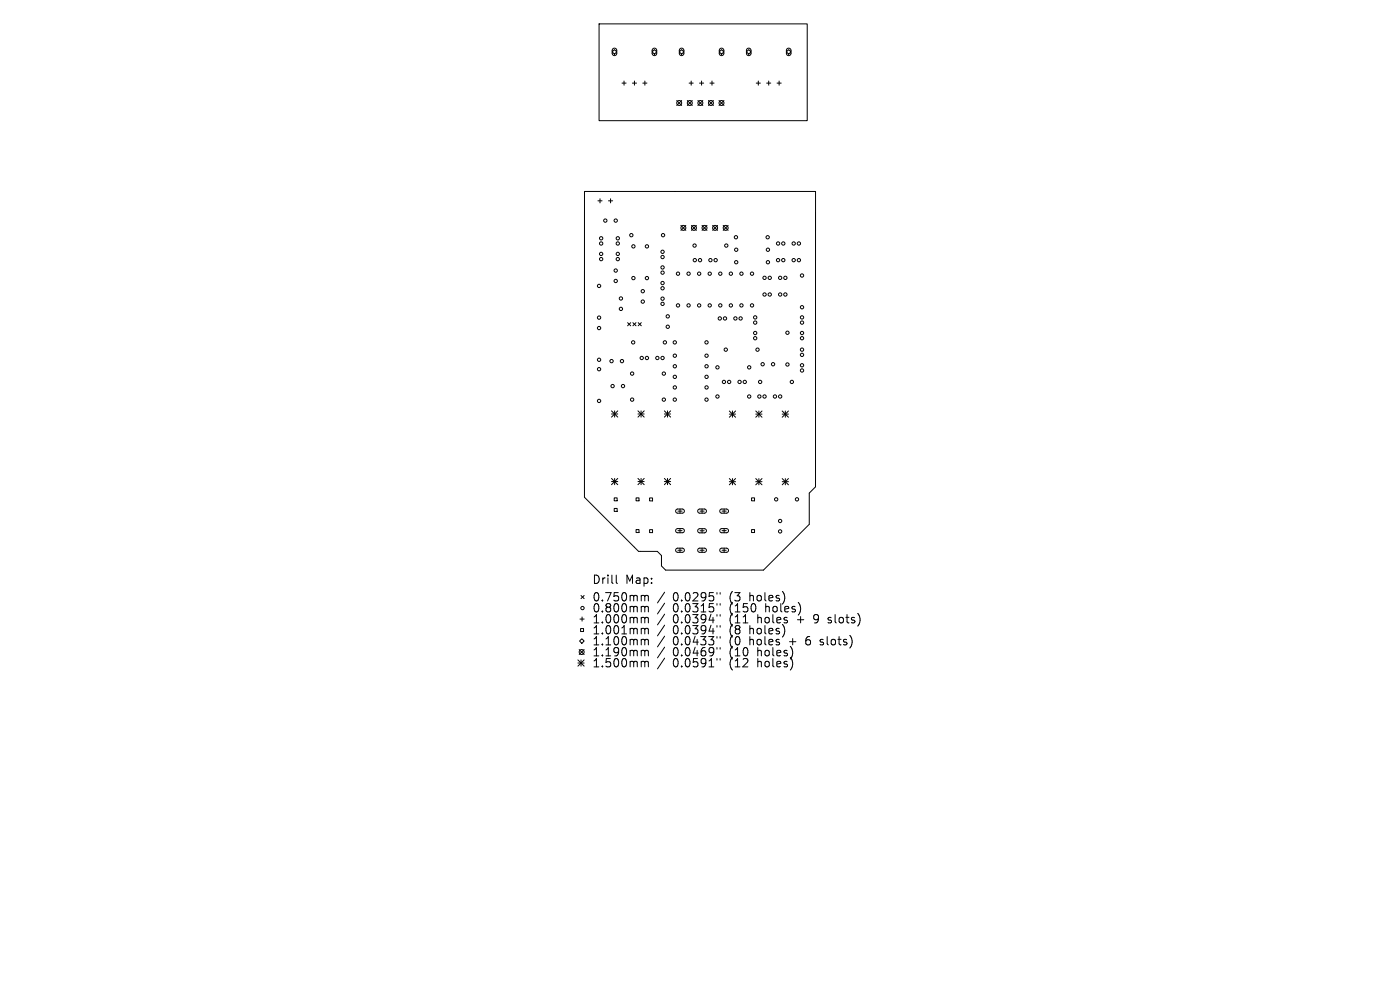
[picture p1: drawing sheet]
<svg xmlns="http://www.w3.org/2000/svg" width="297mm" height="210mm" viewBox="0 0 297 210" stroke-linecap="round" stroke-linejoin="round" font-family="sans-serif">
<defs><g id="words">
<g font-size="2.5">
<text x="125.7" y="124.1">Drill</text>
<text x="132.7" y="124.1">Map:</text>
<text x="125.7" y="127.8">0.750mm</text>
<text x="125.7" y="130.1">0.800mm</text>
<text x="142.7" y="127.8">0.0295&quot;</text>
<text x="142.7" y="130.1">0.0315&quot;</text>
<text x="154.7" y="127.8">(3</text>
<text x="154.7" y="130.1">(150</text>
<text x="159" y="127.8">holes)</text>
<text x="162.4" y="130.1">holes)</text>
<text x="125.7" y="132.4">1.000mm</text>
<text x="125.7" y="134.8">1.001mm</text>
<text x="125.7" y="137.1">1.100mm</text>
<text x="142.7" y="132.4">0.0394&quot;</text>
<text x="142.7" y="134.8">0.0394&quot;</text>
<text x="142.7" y="137.1">0.0433&quot;</text>
<text x="154.7" y="132.4">(11</text>
<text x="154.7" y="134.8">(8</text>
<text x="154.7" y="137.1">(0</text>
<text x="159" y="134.8">holes)</text>
<text x="159" y="137.1">holes</text>
<text x="160.7" y="132.4">holes</text>
<text x="167.5" y="137.1">+</text>
<text x="169.2" y="132.4">+</text>
<text x="171.1" y="137.1">6</text>
<text x="172.8" y="132.4">9</text>
<text x="174.3" y="137.1">slots)</text>
<text x="175.9" y="132.4">slots)</text>
<text x="125.7" y="139.4">1.190mm</text>
<text x="125.7" y="141.8">1.500mm</text>
<text x="142.7" y="139.4">0.0469&quot;</text>
<text x="142.7" y="141.8">0.0591&quot;</text>
<text x="154.7" y="139.4">(10</text>
<text x="154.7" y="141.8">(12</text>
<text x="160.7" y="139.4">holes)</text>
<text x="160.7" y="141.8">holes)</text>
</g>
</g></defs>
<g fill="none" stroke="#000" stroke-width=".21">
<path d="M127.1 5.1h44.1v20.5h-44.1zM129.9 11l.5-.5 .4 .5-.4 .5zM130 10.4l.5-.2 .3 .3v.9l-.3 .4h-.3l-.3-.3v-.8zM131.9 17.6h.9M132.4 17.2v.9M134.2 17.6h.8M134.6 17.2v.9M136.4 17.6h.8M136.8 17.2v.9M138.3 11l.5-.5 .5 .5-.5 .5zM138.5 10.4l.5-.2 .3 .3v.9l-.3 .4h-.4l-.2-.3v-.8zM144.1 11l.5-.5 .5 .5-.5 .5z"/>
<path d="M144.3 10.4l.4-.2 .4 .3v.9l-.3 .4h-.4l-.3-.3v-.8zM146.2 17.6h.9M146.6 17.2v.9M148.4 17.6h.9M148.8 17.2v.9M150.6 17.6h.9M151 17.2v.9M152.6 11l.5-.5 .5 .5-.5 .5zM152.7 10.4l.5-.2 .3 .3v.9l-.3 .4h-.3l-.3-.3v-.8zM158.4 11l.4-.5 .5 .5-.5 .5zM158.5 10.4l.5-.2 .3 .3v.9l-.3 .4h-.4l-.2-.3v-.8zM160.4 17.6h.9"/>
<path d="M160.9 17.2v.9M162.6 17.6h.9M163.1 17.2v.9M164.8 17.6h.9M165.3 17.2v.9M167 10.4l.4-.2 .4 .3v.9l-.3 .4h-.4l-.2-.3-.1-.8zM167.3 10.5l.5 .5-.5 .5-.5-.5zM143.6 21.3l1 1.1M144.6 21.3l-1 1.1M145.8 21.3l1.1 1.1M146.9 21.3l-1.1 1.1M148.1 21.3l1 1.1"/>
<path d="M149.1 21.3l-1 1.1M150.3 21.3l1 1.1M151.3 21.3l-1 1.1M152.5 21.3l1.1 1.1M153.6 21.3l-1.1 1.1M124 40.6h49v62.7l-1.3 1.3v6.6l-9.7 9.7h-20.8l-.9-.8v-2.3l-.9-.8h-3.9l-11.5-11.5zM126.8 42.6h.9M127.3 42.2v.8M129.1 42.6h.9M129.5 42.2v.8M144.4 47.8l1.1 1.1M145.5 47.8l-1.1 1.1"/>
<path d="M146.7 47.8l1 1.1M147.7 47.8l-1 1.1M148.9 47.8l1.1 1.1M150 47.8l-1.1 1.1M151.2 47.8l1 1.1M152.2 47.8l-1 1.1M153.4 47.8l1.1 1.1M154.5 47.8l-1.1 1.1M133.1 68.4l.7 .7M133.8 68.4l-.7 .7M134.3 68.4l.6 .7M134.9 68.4l-.6 .7"/>
<path d="M135.4 68.4l.6 .7M136 68.4l-.6 .7M129.7 87.2l1.4 1.3M129.7 87.8h1.4M130.4 87.2v1.3M131.1 87.2l-1.4 1.3M135.3 87.8h1.4M135.3 87.2l1.4 1.3M136 87.2v1.3M136.7 87.2l-1.4 1.3M140.9 87.8h1.4M140.9 87.2l1.4 1.3"/>
<path d="M141.6 87.2v1.3M142.3 87.2l-1.4 1.3M154.7 87.8h1.3M154.7 87.2l1.3 1.3M155.4 87.2v1.3M156 87.2l-1.3 1.3M160.3 87.8h1.4M160.3 87.2l1.4 1.3M161 87.2v1.3M161.7 87.2l-1.4 1.3M165.9 87.8h1.4M165.9 87.2l1.4 1.3"/>
<path d="M166.6 87.2v1.3M167.3 87.2l-1.4 1.3M129.7 101.5l1.4 1.3M129.7 102.2h1.4M130.3 105.6h.6v.6h-.6zM130.3 107.9h.6v.6h-.6zM130.4 101.5v1.3M131.1 101.5l-1.4 1.3M134.9 105.6h.7v.6h-.7zM134.9 112.3h.7v.7h-.7zM135.3 102.2h1.4M135.3 101.5l1.4 1.3"/>
<path d="M136 101.5v1.3M136.7 101.5l-1.4 1.3M137.8 105.6h.6v.7h-.6zM137.8 112.4h.6v.6h-.6zM140.9 102.2h1.4M140.9 101.5l1.4 1.3M141.6 101.5v1.3M142.3 101.5l-1.4 1.3M143.5 108.1l1.4-.1 .2 .2 .1 .3-.4 .4-1.1-.1-.4-.3zM143.5 112.3l1.4-.2 .2 .2 .1 .4-.4 .3h-1.1l-.4-.3zM143.5 116.4l1.4-.1 .2 .2 .1 .3-.4 .4-1.1-.1-.4-.3zM143.8 108.4h.9"/>
<path d="M143.8 112.6h.9M143.8 116.7h.9M144.3 108v.9M144.3 112.1v.9M144.3 116.3v.9M148.1 108.1l1.4-.1 .3 .2 .1 .3-.4 .4-1.2-.1-.3-.3zM148.1 112.3l1.4-.1 .3 .2 .1 .3-.4 .3h-1.2l-.3-.3zM148.1 116.4l1.4-.1 .3 .2 .1 .3-.4 .4-1.2-.1-.3-.3zM148.5 108.4h.9M148.5 112.6h.9M148.5 116.7h.9M148.9 108v.9"/>
<path d="M148.9 112.2v.8M148.9 116.3v.9M152.8 108.1l1.4-.1 .3 .2v.3l-.3 .4-1.2-.1-.3-.3zM152.8 112.3l1.4-.2 .3 .2v.4l-.3 .3h-1.2l-.3-.3zM152.8 116.4l1.4-.1 .3 .2v.3l-.3 .4-1.2-.1-.3-.3zM153.2 108.4h.9M153.2 112.6h.9M153.2 116.7h.9M153.6 108v.9M153.6 112.1v.9M153.6 116.3v.9M154.7 101.5l1.3 1.3"/>
<path d="M154.7 102.2h1.3M155.4 101.5v1.3M156 101.5l-1.3 1.3M159.4 105.6h.7v.6h-.7zM159.4 112.3h.7v.7h-.7zM160.3 102.2h1.4M160.3 101.5l1.4 1.3M161 101.5v1.3M161.7 101.5l-1.4 1.3M165.9 102.2h1.4M165.9 101.5l1.4 1.3M166.6 101.5v1.3"/>
<path d="M167.3 101.5l-1.4 1.3M122.6 140l1.3 1.3M122.9 137.8l1 1M123 131.3h.9M123.2 133.3h.6v.7h-.6zM123.3 126.3l.6 .7M123.3 140v1.3M123.4 135.5l.5 .5-.5 .5-.4-.5zM123.5 130.9v.9M123.9 126.3l-.6 .7M123.9 137.8l-1 1M123.9 140l-1.3 1.3"/>
<path d="M130.7 122v1.5l.3 .3M136.5 126.3l.3 .2M136.5 128.6l.3 .3M136.5 131l.3 .2M136.5 133.3l.3 .2M136.5 135.6l.3 .3M136.5 138l.3 .2M136.8 126.5v1M136.8 128.9v.9M136.8 131.2v.9M136.8 133.5v1M136.8 135.9v.9"/>
<path d="M136.8 138.2v.9M136.8 126.5l.2-.2 .5 .1v1.1M136.8 128.9l.2-.3 .5 .1v1.1M136.8 131.2l.2-.2h.5v1.1M136.8 133.5l.2-.2 .5 .1v1.1M136.8 135.9l.2-.3 .5 .1v1.1M136.8 138.2l.2-.2h.5v1.1M141 125.6l-1.5 2.3M141 128l-1.5 2.2M141 130.3l-1.5 2.3M141 132.6l-1.5 2.3M141 134.9l-1.5 2.3"/>
<path d="M141 137.3l-1.5 2.3M141 139.6l-1.5 2.3M152.1 125.7v.3M152.1 128v.4M152.1 130.4v.3M152.1 132.7v.3M152.1 135v.4M152.1 137.4v.3M152.1 139.7v.3M152.8 125.7v.3M152.8 128v.4M152.8 130.4v.3"/>
<path d="M152.8 132.7v.3M152.8 135v.4M152.8 137.4v.3M152.8 139.7v.3M157.7 132.1h1M166.4 126.2v1.2M166.4 133.2v1.2M168.1 137.9v1.1M169.8 128.5v1.2M122.6 140.6h1.3M136.5 140.3l.3 .2M136.8 140.5v1"/>
<path d="M136.8 140.5l.2-.2 .5 .1v1.1M168.1 140.2v1.2"/>
<circle cx="144.1" cy="21.8" r=".53"/>
<circle cx="146.3" cy="21.8" r=".53"/>
<circle cx="148.6" cy="21.8" r=".53"/>
<circle cx="150.8" cy="21.8" r=".53"/>
<circle cx="153.1" cy="21.8" r=".53"/>
<circle cx="127.5" cy="50.5" r=".35"/>
<circle cx="127.5" cy="53.9" r=".35"/>
<circle cx="127.5" cy="51.7" r=".35"/>
<circle cx="127.5" cy="55" r=".35"/>
<circle cx="128.4" cy="46.8" r=".35"/>
<circle cx="130.6" cy="59.6" r=".35"/>
<circle cx="130.6" cy="57.4" r=".35"/>
<circle cx="130.6" cy="46.8" r=".35"/>
<circle cx="131.1" cy="50.5" r=".35"/>
<circle cx="131.1" cy="53.9" r=".35"/>
<circle cx="131.1" cy="51.7" r=".35"/>
<circle cx="131.1" cy="55" r=".35"/>
<circle cx="133.9" cy="49.9" r=".35"/>
<circle cx="134.4" cy="52.3" r=".35"/>
<circle cx="134.4" cy="59" r=".35"/>
<circle cx="137.2" cy="59" r=".35"/>
<circle cx="137.2" cy="52.3" r=".35"/>
<circle cx="140.6" cy="54.5" r=".35"/>
<circle cx="140.6" cy="56.7" r=".35"/>
<circle cx="140.6" cy="53.4" r=".35"/>
<circle cx="140.6" cy="57.8" r=".35"/>
<circle cx="140.7" cy="49.9" r=".35"/>
<circle cx="143.8" cy="58.1" r=".35"/>
<circle cx="145" cy="48.3" r=".53"/>
<circle cx="146.1" cy="58.1" r=".35"/>
<circle cx="147.2" cy="48.3" r=".53"/>
<circle cx="147.3" cy="52.1" r=".35"/>
<circle cx="147.4" cy="55.2" r=".35"/>
<circle cx="148.3" cy="58.1" r=".35"/>
<circle cx="148.5" cy="55.2" r=".35"/>
<circle cx="149.5" cy="48.3" r=".53"/>
<circle cx="150.6" cy="58.1" r=".35"/>
<circle cx="150.7" cy="55.2" r=".35"/>
<circle cx="151.7" cy="48.3" r=".53"/>
<circle cx="151.8" cy="55.2" r=".35"/>
<circle cx="152.8" cy="58.1" r=".35"/>
<circle cx="153.9" cy="48.3" r=".53"/>
<circle cx="154.1" cy="52.1" r=".35"/>
<circle cx="155" cy="58.1" r=".35"/>
<circle cx="156.1" cy="50.3" r=".35"/>
<circle cx="156.2" cy="55.6" r=".35"/>
<circle cx="156.2" cy="53" r=".35"/>
<circle cx="157.3" cy="58.1" r=".35"/>
<circle cx="159.5" cy="58.1" r=".35"/>
<circle cx="162.2" cy="58.9" r=".35"/>
<circle cx="162.9" cy="50.3" r=".35"/>
<circle cx="162.9" cy="55.6" r=".35"/>
<circle cx="162.9" cy="53" r=".35"/>
<circle cx="163.3" cy="58.9" r=".35"/>
<circle cx="165.1" cy="51.7" r=".35"/>
<circle cx="165.1" cy="55.2" r=".35"/>
<circle cx="165.5" cy="58.9" r=".35"/>
<circle cx="166.2" cy="51.7" r=".35"/>
<circle cx="166.2" cy="55.2" r=".35"/>
<circle cx="166.6" cy="58.9" r=".35"/>
<circle cx="168.4" cy="51.7" r=".35"/>
<circle cx="168.4" cy="55.2" r=".35"/>
<circle cx="169.5" cy="51.7" r=".35"/>
<circle cx="169.5" cy="55.2" r=".35"/>
<circle cx="170.1" cy="58.4" r=".35"/>
<circle cx="127.1" cy="78.3" r=".35"/>
<circle cx="127.1" cy="60.7" r=".35"/>
<circle cx="127.1" cy="67.4" r=".35"/>
<circle cx="127.1" cy="76.3" r=".35"/>
<circle cx="127.1" cy="69.6" r=".35"/>
<circle cx="129.7" cy="76.6" r=".35"/>
<circle cx="131.7" cy="65.5" r=".35"/>
<circle cx="131.7" cy="63.3" r=".35"/>
<circle cx="131.9" cy="76.6" r=".35"/>
<circle cx="134.1" cy="79.3" r=".35"/>
<circle cx="134.3" cy="72.6" r=".35"/>
<circle cx="136.1" cy="75.9" r=".35"/>
<circle cx="136.4" cy="64" r=".35"/>
<circle cx="136.4" cy="61.8" r=".35"/>
<circle cx="137.2" cy="75.9" r=".35"/>
<circle cx="139.5" cy="75.9" r=".35"/>
<circle cx="140.6" cy="63.4" r=".35"/>
<circle cx="140.6" cy="64.5" r=".35"/>
<circle cx="140.6" cy="60" r=".35"/>
<circle cx="140.6" cy="61.1" r=".35"/>
<circle cx="140.6" cy="75.9" r=".35"/>
<circle cx="140.8" cy="79.3" r=".35"/>
<circle cx="141.1" cy="72.6" r=".35"/>
<circle cx="141.7" cy="69.3" r=".35"/>
<circle cx="141.7" cy="67.1" r=".35"/>
<circle cx="143.2" cy="72.6" r=".35"/>
<circle cx="143.2" cy="75.5" r=".35"/>
<circle cx="143.2" cy="77.7" r=".35"/>
<circle cx="143.2" cy="79.9" r=".35"/>
<circle cx="143.8" cy="64.8" r=".35"/>
<circle cx="146.1" cy="64.8" r=".35"/>
<circle cx="148.3" cy="64.8" r=".35"/>
<circle cx="149.9" cy="72.6" r=".35"/>
<circle cx="149.9" cy="75.5" r=".35"/>
<circle cx="149.9" cy="77.7" r=".35"/>
<circle cx="149.9" cy="79.9" r=".35"/>
<circle cx="150.6" cy="64.8" r=".35"/>
<circle cx="152.2" cy="77.9" r=".35"/>
<circle cx="152.7" cy="67.6" r=".35"/>
<circle cx="152.8" cy="64.8" r=".35"/>
<circle cx="153.8" cy="67.6" r=".35"/>
<circle cx="154" cy="74.2" r=".35"/>
<circle cx="155" cy="64.8" r=".35"/>
<circle cx="156" cy="67.6" r=".35"/>
<circle cx="157.1" cy="67.6" r=".35"/>
<circle cx="157.3" cy="64.8" r=".35"/>
<circle cx="158.9" cy="77.9" r=".35"/>
<circle cx="159.5" cy="64.8" r=".35"/>
<circle cx="160.2" cy="70.6" r=".35"/>
<circle cx="160.2" cy="67.3" r=".35"/>
<circle cx="160.2" cy="71.7" r=".35"/>
<circle cx="160.2" cy="68.4" r=".35"/>
<circle cx="160.7" cy="74.2" r=".35"/>
<circle cx="161.8" cy="77.3" r=".35"/>
<circle cx="162.2" cy="62.5" r=".35"/>
<circle cx="163.3" cy="62.5" r=".35"/>
<circle cx="164" cy="77.3" r=".35"/>
<circle cx="165.5" cy="62.5" r=".35"/>
<circle cx="166.6" cy="62.5" r=".35"/>
<circle cx="167.1" cy="77.3" r=".35"/>
<circle cx="167.1" cy="70.6" r=".35"/>
<circle cx="170.1" cy="70.6" r=".35"/>
<circle cx="170.1" cy="65.2" r=".35"/>
<circle cx="170.1" cy="77.5" r=".35"/>
<circle cx="170.1" cy="74.2" r=".35"/>
<circle cx="170.1" cy="67.3" r=".35"/>
<circle cx="170.1" cy="75.3" r=".35"/>
<circle cx="170.1" cy="71.7" r=".35"/>
<circle cx="170.1" cy="68.4" r=".35"/>
<circle cx="170.1" cy="78.6" r=".35"/>
<circle cx="127.1" cy="85" r=".35"/>
<circle cx="130" cy="81.9" r=".35"/>
<circle cx="132.2" cy="81.9" r=".35"/>
<circle cx="134.1" cy="84.8" r=".35"/>
<circle cx="140.8" cy="84.8" r=".35"/>
<circle cx="143.2" cy="84.8" r=".35"/>
<circle cx="143.2" cy="82.2" r=".35"/>
<circle cx="149.9" cy="84.8" r=".35"/>
<circle cx="149.9" cy="82.2" r=".35"/>
<circle cx="152.2" cy="84.1" r=".35"/>
<circle cx="153.6" cy="81" r=".35"/>
<circle cx="154.7" cy="81" r=".35"/>
<circle cx="156.9" cy="81" r=".35"/>
<circle cx="158" cy="81" r=".35"/>
<circle cx="158.9" cy="84.1" r=".35"/>
<circle cx="161.1" cy="84.1" r=".35"/>
<circle cx="161.3" cy="81" r=".35"/>
<circle cx="162.2" cy="84.1" r=".35"/>
<circle cx="164.4" cy="84.1" r=".35"/>
<circle cx="165.5" cy="84.1" r=".35"/>
<circle cx="168" cy="81" r=".35"/>
<circle cx="164.7" cy="105.9" r=".35"/>
<circle cx="165.5" cy="112.7" r=".35"/>
<circle cx="165.5" cy="110.5" r=".35"/>
<circle cx="169.1" cy="105.9" r=".35"/>
<circle cx="123.4" cy="138.3" r=".53"/>
<circle cx="123.6" cy="129" r=".35"/>
</g>
<use href="#words"/>
</svg>
